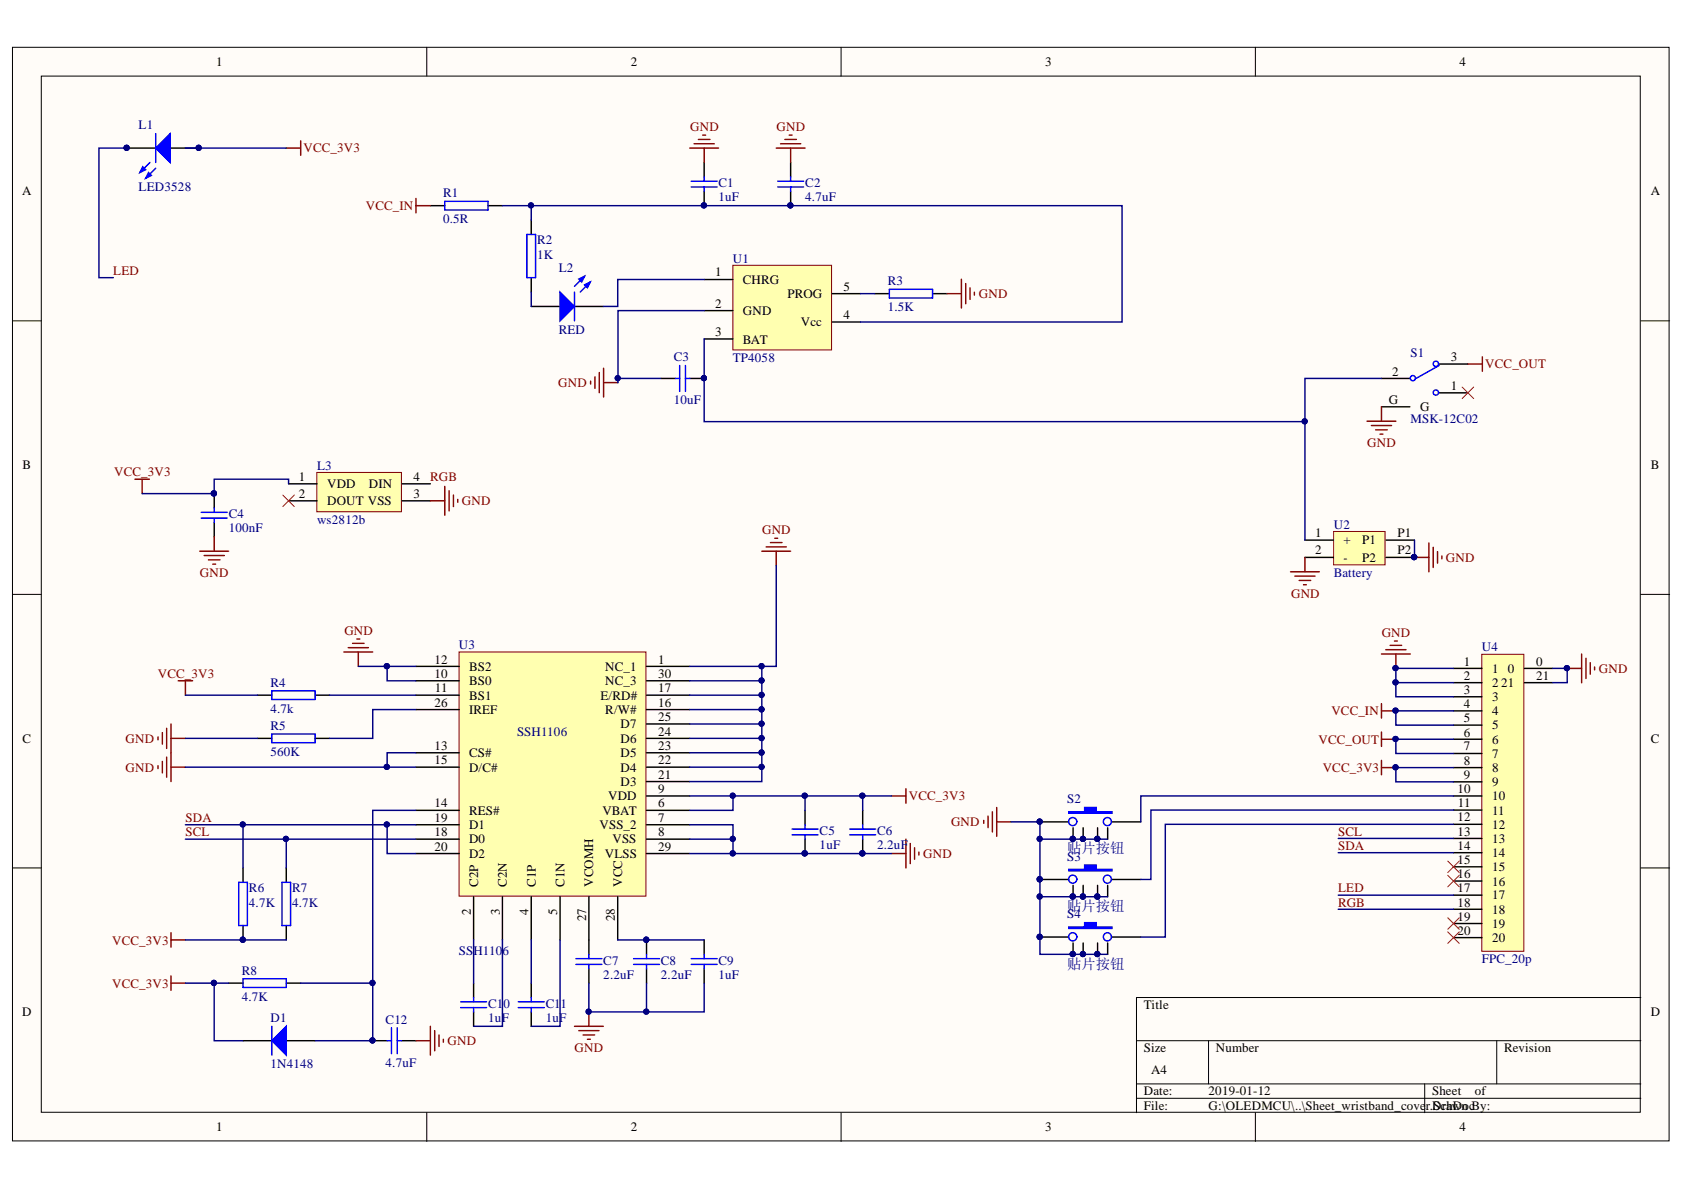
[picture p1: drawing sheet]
<svg xmlns="http://www.w3.org/2000/svg" width="297mm" height="210mm" viewBox="0 0 297 210" stroke-linecap="round" stroke-linejoin="round" font-family="sans-serif">
<defs><g id="words">
<g font-size="2.5" fill="#000080">
<text x="188.2" y="150.5">贴片按钮</text>
<text x="188.2" y="160.7">贴片按钮</text>
<text x="188.2" y="170.9">贴片按钮</text>
</g>
<g font-size="2.3">
<text x="38.2" y="11.7">1</text>
<text x="111.2" y="11.7">2</text>
<text x="184.3" y="11.7">3</text>
<text x="257.4" y="11.7">4</text>
<text x="3.9" y="34.5">A</text>
<text x="291.2" y="34.5">A</text>
<text x="126.1" y="48.8">1</text>
<text x="131" y="50">CHRG</text>
<text x="138.9" y="52.6">PROG</text>
<text x="148.8" y="51.3">5</text>
<text x="126.1" y="54.3">2</text>
<text x="126.1" y="59.3">3</text>
<text x="131" y="55.5">GND</text>
<text x="141.3" y="57.6">Vcc</text>
<text x="148.8" y="56.3">4</text>
<text x="131" y="60.6">BAT</text>
<text x="255.9" y="63.7">3</text>
<text x="245" y="71.3">G</text>
<text x="245.6" y="66.3">2</text>
<text x="255.9" y="68.8">1</text>
<text x="250.5" y="72.5">G</text>
<text x="4" y="82.7">B</text>
<text x="291.2" y="82.7">B</text>
<text x="52.7" y="84.9">1</text>
<text x="52.7" y="87.8">2</text>
<text x="57.7" y="86.1">VDD</text>
<text x="57.7" y="89.1">DOUT VSS</text>
<text x="65.1" y="86.1">DIN</text>
<text x="72.9" y="87.8">3</text>
<text x="72.9" y="84.9">4</text>
<text x="232" y="94.8">1</text>
<text x="246.5" y="94.8">P1</text>
<text x="232" y="97.8">2</text>
<text x="237" y="96">+</text>
<text x="237" y="99.1">-</text>
<text x="240.3" y="96">P1</text>
<text x="240.3" y="99.1">P2</text>
<text x="246.5" y="97.8">P2</text>
<text x="76.6" y="117.1">12</text>
<text x="76.6" y="119.6">10</text>
<text x="82.7" y="118.3">BS2</text>
<text x="106.8" y="118.3">NC_1</text>
<text x="116.1" y="117.1">1</text>
<text x="116.1" y="119.6">30</text>
<text x="258.2" y="117.4">1</text>
<text x="258.2" y="119.9">2</text>
<text x="263.2" y="118.7">1</text>
<text x="266" y="118.7">0</text>
<text x="271" y="117.4">0</text>
<text x="271" y="119.9">21</text>
<text x="76.6" y="124.7">26</text>
<text x="76.7" y="122.1">11</text>
<text x="82.7" y="120.9">BS0</text>
<text x="82.7" y="123.4">BS1</text>
<text x="82.7" y="125.9">IREF</text>
<text x="105.9" y="123.4">E/RD#</text>
<text x="106.8" y="120.9">NC_3</text>
<text x="106.8" y="125.9">R/W#</text>
<text x="116.1" y="122.1">17</text>
<text x="116.1" y="124.7">16</text>
<text x="258.2" y="122.4">3</text>
<text x="258.2" y="124.9">4</text>
<text x="263.2" y="121.2">2</text>
<text x="263.2" y="123.7">3</text>
<text x="264.8" y="121.2">21</text>
<text x="4" y="131">C</text>
<text x="109.5" y="128.5">D7</text>
<text x="109.5" y="131">D6</text>
<text x="116.1" y="127.2">25</text>
<text x="116.1" y="129.7">24</text>
<text x="258.2" y="127.4">5</text>
<text x="258.2" y="129.9">6</text>
<text x="263.2" y="126.2">4</text>
<text x="263.2" y="128.7">5</text>
<text x="263.2" y="131.2">6</text>
<text x="291.2" y="131">C</text>
<text x="76.6" y="132.3">13</text>
<text x="76.6" y="134.8">15</text>
<text x="82.7" y="133.6">CS#</text>
<text x="82.7" y="136.1">D/C#</text>
<text x="109.5" y="133.6">D5</text>
<text x="109.5" y="136.1">D4</text>
<text x="116.1" y="132.3">23</text>
<text x="116.1" y="134.8">22</text>
<text x="116.1" y="137.4">21</text>
<text x="258.2" y="132.4">7</text>
<text x="258.2" y="134.9">8</text>
<text x="258.2" y="137.4">9</text>
<text x="263.2" y="133.6">7</text>
<text x="263.2" y="136.2">8</text>
<text x="76.6" y="142.4">14</text>
<text x="82.7" y="143.7">RES#</text>
<text x="106.3" y="143.7">VBAT</text>
<text x="107.3" y="141.2">VDD</text>
<text x="109.5" y="138.6">D3</text>
<text x="116.1" y="139.9">9</text>
<text x="116.1" y="142.4">6</text>
<text x="257.1" y="139.9">10</text>
<text x="257.2" y="142.4">11</text>
<text x="263.2" y="138.7">9</text>
<text x="263.2" y="141.2">10</text>
<text x="263.2" y="143.7">11</text>
<text x="76.6" y="145">19</text>
<text x="76.6" y="147.5">18</text>
<text x="82.7" y="146.2">D1</text>
<text x="82.7" y="148.8">D0</text>
<text x="105.7" y="146.2">VSS_2</text>
<text x="108" y="148.8">VSS</text>
<text x="116.1" y="145">7</text>
<text x="116.1" y="147.5">8</text>
<text x="257.1" y="144.9">12</text>
<text x="257.1" y="147.4">13</text>
<text x="257.1" y="149.9">14</text>
<text x="263.2" y="146.1">12</text>
<text x="263.2" y="148.7">13</text>
<text x="76.6" y="150">20</text>
<text x="82.7" y="151.3">D2</text>
<text x="106.7" y="151.3">VLSS</text>
<text x="116.1" y="150">29</text>
<text x="257.1" y="152.4">15</text>
<text x="257.1" y="154.9">16</text>
<text x="263.2" y="151.1">14</text>
<text x="263.2" y="153.7">15</text>
<text x="83.1" y="161.4" transform="rotate(-90 83.1 161.4)">2</text>
<text x="84.3" y="156.4" transform="rotate(-90 84.3 156.4)">C2P</text>
<text x="88.1" y="161.4" transform="rotate(-90 88.1 161.4)">3</text>
<text x="89.4" y="156.4" transform="rotate(-90 89.4 156.4)">C2N</text>
<text x="93.2" y="161.4" transform="rotate(-90 93.2 161.4)">4</text>
<text x="94.5" y="156.4" transform="rotate(-90 94.5 156.4)">C1P</text>
<text x="98.3" y="161.4" transform="rotate(-90 98.3 161.4)">5</text>
<text x="99.6" y="156.4" transform="rotate(-90 99.6 156.4)">C1N</text>
<text x="104.6" y="156.4" transform="rotate(-90 104.6 156.4)">VCOMH</text>
<text x="109.7" y="156.4" transform="rotate(-90 109.7 156.4)">VCC</text>
<text x="257.1" y="157.4">17</text>
<text x="257.1" y="159.9">18</text>
<text x="263.2" y="156.2">16</text>
<text x="263.2" y="158.7">17</text>
<text x="263.2" y="161.2">18</text>
<text x="103.4" y="162.5" transform="rotate(-90 103.4 162.5)">27</text>
<text x="108.5" y="162.5" transform="rotate(-90 108.5 162.5)">28</text>
<text x="257.1" y="162.4">19</text>
<text x="257.1" y="164.9">20</text>
<text x="263.2" y="163.6">19</text>
<text x="263.2" y="166.2">20</text>
<text x="3.9" y="179.3">D</text>
<text x="201.8" y="178">Title</text>
<text x="291.2" y="179.3">D</text>
<text x="201.8" y="185.6">Size</text>
<text x="214.4" y="185.6">Number</text>
<text x="265.3" y="185.6">Revision</text>
<text x="203" y="189.4">A4</text>
<text x="201.8" y="193.2">Date:</text>
<text x="201.8" y="195.8">File:</text>
<text x="213.2" y="193.2">2019-01-12</text>
<text x="213.2" y="195.8">G:\OLEDMCU\..\Sheet_wristband_cover.SchDocBy:</text>
<text x="252.6" y="193.2">Sheet</text>
<text x="252.6" y="195.8">Drawn</text>
<text x="260.2" y="193.2">of</text>
<text x="38.2" y="199.6">1</text>
<text x="111.2" y="199.6">2</text>
<text x="184.3" y="199.6">3</text>
<text x="257.4" y="199.6">4</text>
</g>
<g font-size="2.3" fill="#000080">
<text x="24.4" y="22.8">L1</text>
<text x="24.4" y="33.7">LED3528</text>
<text x="78.2" y="34.7">R1</text>
<text x="126.7" y="33">C1</text>
<text x="126.7" y="35.5">1uF</text>
<text x="142" y="33">C2</text>
<text x="142" y="35.5">4.7uF</text>
<text x="78.2" y="39.3">0.5R</text>
<text x="94.7" y="43.1">R2</text>
<text x="94.7" y="45.7">1K</text>
<text x="129.3" y="46.3">U1</text>
<text x="98.6" y="48">L2</text>
<text x="156.6" y="50.3">R3</text>
<text x="98.6" y="58.9">RED</text>
<text x="156.6" y="54.9">1.5K</text>
<text x="118.9" y="63.7">C3</text>
<text x="129.3" y="63.8">TP4058</text>
<text x="248.8" y="63">S1</text>
<text x="118.9" y="71.3">10uF</text>
<text x="248.8" y="74.6">MSK-12C02</text>
<text x="55.9" y="82.8">L3</text>
<text x="40.4" y="91.4">C4</text>
<text x="40.4" y="93.9">100nF</text>
<text x="55.9" y="92.4">ws2812b</text>
<text x="235.3" y="93.2">U2</text>
<text x="235.3" y="101.8">Battery</text>
<text x="81" y="114.5">U3</text>
<text x="261.4" y="114.9">U4</text>
<text x="47.7" y="121.1">R4</text>
<text x="47.7" y="125.7">4.7k</text>
<text x="47.7" y="128.7">R5</text>
<text x="91.2" y="129.7">SSH1106</text>
<text x="47.7" y="133.3">560K</text>
<text x="188.2" y="141.7">S2</text>
<text x="144.6" y="147.2">C5</text>
<text x="144.6" y="149.8">1uF</text>
<text x="154.7" y="147.2">C6</text>
<text x="154.7" y="149.8">2.2uF</text>
<text x="188.2" y="151.8">S3</text>
<text x="43.9" y="157.4">R6</text>
<text x="43.9" y="159.9">4.7K</text>
<text x="51.5" y="157.4">R7</text>
<text x="51.5" y="159.9">4.7K</text>
<text x="188.2" y="162">S4</text>
<text x="42.6" y="171.9">R8</text>
<text x="81" y="168.4">SSH110</text>
<text x="88.7" y="168.4">6</text>
<text x="106.4" y="170.2">C7</text>
<text x="106.4" y="172.7">2.2uF</text>
<text x="116.6" y="170.2">C8</text>
<text x="116.6" y="172.7">2.2uF</text>
<text x="126.7" y="170.2">C9</text>
<text x="126.7" y="172.7">1uF</text>
<text x="261.4" y="169.9">FPC_20p</text>
<text x="42.6" y="176.5">4.7K</text>
<text x="86.1" y="177.8">C1</text>
<text x="88.8" y="177.8">0</text>
<text x="96.3" y="177.8">C1</text>
<text x="98.9" y="177.8">1</text>
<text x="47.7" y="180.3">D1</text>
<text x="68" y="180.6">C12</text>
<text x="86.1" y="180.3">1uF</text>
<text x="96.3" y="180.3">1uF</text>
<text x="47.7" y="188.4">1N4148</text>
<text x="68" y="188.2">4.7uF</text>
</g>
<g font-size="2.3" fill="#800000">
<text x="121.7" y="23.1">GND</text>
<text x="137" y="23.1">GND</text>
<text x="53.5" y="26.9">VCC_3V3</text>
<text x="64.5" y="37">VCC_IN</text>
<text x="20" y="48.5">LED</text>
<text x="172.7" y="52.6">GND</text>
<text x="262" y="65">VCC_OUT</text>
<text x="98.5" y="68.3">GND</text>
<text x="241.2" y="78.9">GND</text>
<text x="20.1" y="84">VCC_3V3</text>
<text x="75.9" y="84.9">RGB</text>
<text x="81.5" y="89.1">GND</text>
<text x="134.4" y="94.2">GND</text>
<text x="35.3" y="101.8">GND</text>
<text x="255.1" y="99.1">GND</text>
<text x="227.7" y="105.4">GND</text>
<text x="60.7" y="112">GND</text>
<text x="243.7" y="112.3">GND</text>
<text x="27.8" y="119.6">VCC_3V3</text>
<text x="282" y="118.7">GND</text>
<text x="22.2" y="131">GND</text>
<text x="232.6" y="131.2">VCC_OUT</text>
<text x="234.8" y="126.2">VCC_IN</text>
<text x="22.2" y="136.1">GND</text>
<text x="233.3" y="136.2">VCC_3V3</text>
<text x="160.3" y="141.2">VCC_3V3</text>
<text x="32.7" y="145">SDA</text>
<text x="32.7" y="147.5">SCL</text>
<text x="167.8" y="145.7">GND</text>
<text x="236" y="149.9">SDA</text>
<text x="236" y="147.4">SCL</text>
<text x="162.8" y="151.3">GND</text>
<text x="236" y="157.4">LED</text>
<text x="236" y="159.9">RGB</text>
<text x="19.8" y="166.6">VCC_3V3</text>
<text x="19.8" y="174.2">VCC_3V3</text>
<text x="78.9" y="184.4">GND</text>
<text x="101.3" y="185.6">GND</text>
</g>
</g></defs>
<g fill="#fffcf8" stroke="#000" stroke-width=".18">
<path d="M2.2 8.3h292.2v192.9h-292.2z"/>
<path d="M7.3 13.4h282v182.8h-282z"/>
</g>
<g fill="none" stroke="#000" stroke-width=".18">
<path d="M75.3 8.3v5.1M148.4 8.3v5.1M221.4 8.3v5.1M2.2 56.6h5.1M289.4 56.6h5.1M2.2 104.8h5.1M289.4 104.8h5.1M2.2 153.1h5.1M289.4 153.1h5.1M289.4 176h-88.9v20.3M75.3 196.3v5M148.4 196.3v5"/>
<path d="M200.5 183.6h88.9M200.5 191.2h88.9M200.5 193.7h88.9M213.2 183.6v7.6M221.4 196.3v5M251.3 191.2v5.1M264 183.6v7.6"/>
</g>
<path d="M81 115h32.9v43.1h-32.9z" fill="#ffffb0" stroke="#800000" stroke-width=".18"/>
<g fill="none" stroke="#000" stroke-width=".25">
<path d="M73.4 117.5h7.6M114 117.5h7.7M45.4 122.6h2.6M45.4 130.2h2.6M55.6 122.6h2.5M55.6 130.2h2.5M73.4 120.1h7.6M73.4 122.6h7.6M73.4 125.2h7.6M73.4 132.8h7.6M73.4 135.3h7.6M114 120.1h7.7"/>
<path d="M114 122.6h7.7M114 125.2h7.7M114 132.8h7.7M114 135.3h7.7M114 127.7h7.7M114 130.2h7.7M114 137.9h7.7M42.9 153.1v2.5M50.5 153.1v2.5M73.4 142.9h7.6M73.4 145.5h7.6M73.4 148h7.6"/>
<path d="M73.4 150.6h7.6M83.5 158.2v7.6M88.6 158.2v7.6M93.7 158.2v7.6M98.8 158.2v7.6M103.9 158.2v10.1M109 158.2v7.6M114 142.9h7.7M114 145.5h7.7M114 148h7.7M114 150.6h7.7M114 140.4h7.7"/>
<path d="M142 142.9v2.6M142 148v2.6M152.2 142.9v2.6M152.2 148v2.6M40.3 173.4h2.6M42.9 163.3v2.5M50.5 163.3v2.5M50.5 173.4h2.5M83.5 173.4v2.6M83.5 178.5v2.5M93.7 173.4v2.6M93.7 178.5v2.5"/>
<path d="M103.9 170.9v2.5M114 165.8v2.5M114 170.9v2.5M124.2 165.8v2.5M124.2 170.9v2.5M42.9 183.6h5.1M50.5 183.6h5.1"/>
</g>
<g fill="none" stroke="#800000" stroke-width=".25">
<path d="M134.4 97.2h5.1M135.1 96.5h3.6M135.9 95.7h2M136.7 94.9h.5M136.9 97.2v2.6M60.7 115h5M61.4 114.2h3.6M62.2 113.5h2M62.9 112.7h.6M63.2 115v2.5M27.9 130v.5M27.9 135.1v.5"/>
<path d="M28.6 129.2v2.1M28.6 134.3v2M29.4 128.5v3.5M29.4 133.5v3.6M30.2 127.7v10.2M30.2 130.2h2.5M30.2 135.3h2.5M31.4 120.1h2.6M32.7 120.1v2.5M159.8 139.1v2.6M157.3 140.4h2.5M157.3 150.6h2.5"/>
<path d="M159.8 148v5.1M160.6 148.8v3.5M161.3 149.5v2.1M162.1 150.3v.5M30.2 164.5v2.6M30.2 172.1v2.6M30.2 165.8h2.5M30.2 173.4h2.5M103.9 178.5v2.5M101.3 181h5.1M102.1 181.8h3.6M102.9 182.6h2"/>
<path d="M103.6 183.3h.5"/>
</g>
<g fill="#000080" stroke="#000080" stroke-width=".18">
<circle cx="141.9" cy="150.5" r=".47"/>
<circle cx="152.1" cy="150.5" r=".47"/>
<circle cx="114" cy="165.8" r=".46"/>
<circle cx="103.8" cy="178.4" r=".46"/>
<circle cx="42.8" cy="165.8" r=".46"/>
</g>
<g fill="none" stroke="#00f" stroke-width=".25">
<path d="M48 121.9h7.6v1.5h-7.6zM48 129.5h7.6v1.5h-7.6zM42.1 155.6h1.5v7.7h-1.5zM49.7 155.6h1.6v7.7h-1.6zM139.7 147.3h4.6M139.7 146.2h4.6M142 145.5v.7M142 147.3v.7M149.9 147.3h4.6M149.9 146.2h4.6M152.2 145.5v.7M152.2 147.3v.7"/>
<path d="M42.9 172.7h7.6v1.5h-7.6zM81.3 177.7h4.5M81.3 176.7h4.5M83.5 176v.7M83.5 177.7v.8M91.4 177.7h4.6M91.4 176.7h4.6M93.7 176v.7M93.7 177.7v.8M101.6 170.1h4.6M101.6 169.1h4.6M103.9 168.3v.8"/>
<path d="M103.9 170.1v.8M111.8 170.1h4.5M111.8 169.1h4.5M114 168.3v.8M114 170.1v.8M121.9 170.1h4.6M121.9 169.1h4.6M124.2 168.3v.8M124.2 170.1v.8"/>
</g>
<path d="M48 183.6l2.5-2.6v5.1z" fill="#00f"/>
<path d="M48 183.6l2.5-2.6v5.1zM48 181v5.1M68.3 183.6h.8M69.1 181.3v4.6M70.1 183.6h.7M70.1 181.3v4.6" fill="none" stroke="#00f" stroke-width=".25"/>
<path d="M65.7 183.6h2.6M70.8 183.6h2.6" fill="none" stroke="#000" stroke-width=".25"/>
<circle cx="65.7" cy="183.5" r=".46" fill="#000080" stroke="#000080" stroke-width=".18"/>
<path d="M73.4 183.6h2.5M75.9 181v5.1M76.7 181.8v3.5M77.4 182.6v2M78.2 183.3v.5" fill="none" stroke="#800000" stroke-width=".25"/>
<path d="M55.9 83.3h14.9v7h-14.9z" fill="#ffffb0" stroke="#800000" stroke-width=".18"/>
<path d="M75.9 36.3h2.6M86.1 36.3h2.5M37.8 87.1v2.5M37.8 92.1v2.6M50.9 85.3h5M50.9 88.3h5M70.9 85.3h5M70.9 88.3h5" fill="none" stroke="#000" stroke-width=".25"/>
<g fill="none" stroke="#800000" stroke-width=".25">
<path d="M50.5 26.1h2.5M53 24.9v2.5M23.8 84.5h2.5M25.1 84.5v2.6M35.2 97.2h5.1M36 98h3.6M36.8 98.8h2M37.5 99.5h.5M37.8 94.7v2.5M75.9 88.3h2.6M78.5 85.8v5.1M79.2 86.6v3.5"/>
<path d="M80 87.3v2.1M80.7 88.1v.5"/>
</g>
<path d="M49.9 87.3l2 2.1M51.9 87.3l-2 2.1" fill="none" stroke="#f00" stroke-width=".18"/>
<circle cx="37.7" cy="87" r=".47" fill="#000080" stroke="#000080" stroke-width=".18"/>
<path d="M78.5 35.5h7.6v1.5h-7.6zM35.5 91.4h4.6M35.5 90.4h4.6M37.8 89.6v.8M37.8 91.4v.7" fill="none" stroke="#00f" stroke-width=".25"/>
<path d="M129.3 46.8h17.4v14.9h-17.4z" fill="#ffffb0" stroke="#800000" stroke-width=".18"/>
<path d="M93.7 38.8v2.6M93.7 49v2.5M93.7 54.1h5.1M101.3 54.1h5.1M124.3 49.3h5M124.3 54.8h5M124.3 59.8h5M146.8 56.8h5M146.8 51.8h5" fill="none" stroke="#000" stroke-width=".25"/>
<path d="M73.4 35v2.5M73.4 36.3h2.5" fill="none" stroke="#800000" stroke-width=".25"/>
<path d="M92.9 41.4h1.6v7.6h-1.6z" fill="none" stroke="#00f" stroke-width=".25"/>
<path d="M98.8 51.5l2.5 2.6-2.5 2.5z" fill="#00f"/>
<path d="M98.8 51.5l2.5 2.6-2.5 2.5zM103.1 48.7l-1.8 1.8M104.1 49.7l-1.8 1.8" fill="none" stroke="#00f" stroke-width=".25"/>
<path d="M103.1 50.2l1-.5-.5 1.1z" fill="#00f"/>
<path d="M103.1 50.2l1-.5-.5 1.1z" fill="none" stroke="#00f" stroke-width=".25"/>
<path d="M102.1 49.2l1-.5-.5 1z" fill="#00f"/>
<path d="M121.9 33h4.6M121.9 32h4.6M124.2 31.2v.8M124.2 33v.7M101.3 51.5v5.1M102.1 49.2l1-.5-.5 1z" fill="none" stroke="#00f" stroke-width=".25"/>
<path d="M124.2 28.7v2.5M124.2 33.7v2.6" fill="none" stroke="#000" stroke-width=".25"/>
<circle cx="124.2" cy="36.2" r=".46" fill="#000080" stroke="#000080" stroke-width=".18"/>
<path d="M121.7 26.1h5.1M122.4 25.4h3.6M123.2 24.6h2M124 23.8h.5M124.2 26.1v2.6M104.2 67.2v.5M104.9 66.5v2M105.7 65.7v3.6M106.5 64.9v5.1M106.5 67.5h2.5" fill="none" stroke="#800000" stroke-width=".25"/>
<path d="M235.2 93.7h9.1v5.9h-9.1z" fill="#ffffb0" stroke="#800000" stroke-width=".18"/>
<path d="M139.5 28.7v2.5M139.5 33.7v2.6M154.3 51.8h2.6M164.5 51.8h2.5M116.6 66.8h2.5M121.7 66.8h2.5M230.2 95.3h5M230.2 98.3h5M244.5 95.3h5M244.5 98.3h5" fill="none" stroke="#000" stroke-width=".25"/>
<g fill="#000080" stroke="#000080" stroke-width=".18">
<circle cx="249.4" cy="98.3" r=".46"/>
<circle cx="124.2" cy="66.7" r=".46"/>
<circle cx="139.4" cy="36.2" r=".46"/>
</g>
<g fill="none" stroke="#800000" stroke-width=".25">
<path d="M136.9 26.1h5.1M137.7 25.4h3.5M138.4 24.6h2.1M139.2 23.8h.5M139.5 26.1v2.6M167 51.8h2.6M169.6 49.3v5M170.3 50v3.6M171.1 50.8v2M171.9 51.5v.5M230.2 98.3v2.6M249.5 98.3h2.5"/>
<path d="M252 95.8v5.1M252.8 96.5v3.6M253.6 97.3v2M254.3 98.1v.5M227.6 100.9h5.1M228.4 101.6h3.6M229.2 102.4h2M229.9 103.1h.5"/>
</g>
<path d="M137.2 33h4.5M137.2 32h4.5M139.5 31.2v.8M139.5 33v.7M156.9 51h7.6v1.6h-7.6zM119.1 66.8h.8M119.9 64.5v4.5M120.9 66.8h.8M120.9 64.5v4.5" fill="none" stroke="#00f" stroke-width=".25"/>
<path d="M261.4 115.4h7.4v52.4h-7.4z" fill="#ffffb0" stroke="#800000" stroke-width=".18"/>
<g fill="none" stroke="#000" stroke-width=".25">
<path d="M243.7 66.8h5.1M243.7 71.8h5M253.8 64.2h5.1M253.8 69.3h5.1M256.4 117.9h5M268.9 117.9h5M256.4 120.4h5M256.4 122.9h5M256.4 125.4h5M256.4 127.9h5M256.4 130.4h5M256.4 132.9h5"/>
<path d="M256.4 135.4h5M256.4 137.9h5M268.9 120.4h5M183.4 145h5.1M196.1 145h5.1M256.4 140.4h5M256.4 142.9h5M256.4 145.4h5M256.4 147.9h5M256.4 150.4h5M256.4 152.9h5M256.4 155.4h5"/>
<path d="M256.4 157.9h5M256.4 160.4h5M256.4 162.9h5M256.4 165.4h5"/>
</g>
<g fill="none" stroke="#800000" stroke-width=".25">
<path d="M241.1 74.3h5.1M241.9 75.1h3.6M242.7 75.8h2M243.4 76.6h.5M243.7 71.8v2.5M258.9 64.2h2.6M261.5 62.9v2.6M243.7 115.4h5.1M244.4 114.6h3.6M245.2 113.8h2M246 113.1h.5M246.2 115.4v2.5"/>
<path d="M276.4 117.9h2.6M279 115.4v5M279.7 116.1v3.6M280.5 116.9v2M281.3 117.6v.6M243.7 124.1v2.6M243.7 129.1v2.6M243.7 134.1v2.6M243.7 125.4h2.5M243.7 130.4h2.5M243.7 135.4h2.5"/>
</g>
<g fill="#000080" stroke="#000080" stroke-width=".18">
<circle cx="276.4" cy="117.8" r=".46"/>
<circle cx="246.2" cy="117.8" r=".46"/>
<circle cx="246.2" cy="125.3" r=".46"/>
<circle cx="246.2" cy="130.3" r=".46"/>
<circle cx="246.2" cy="135.3" r=".46"/>
<circle cx="183.4" cy="144.9" r=".46"/>
</g>
<g fill="none" stroke="#00f" stroke-width=".25">
<path d="M253.8 64.5l-4 2.3"/>
<circle cx="249.2" cy="66.7" r=".46"/>
<circle cx="253.3" cy="64.2" r=".47"/>
<circle cx="253.3" cy="69.2" r=".46"/>
</g>
<path d="M257.9 68.3l2 2M259.9 68.3l-2 2M255.4 154.4l2 2M255.4 151.9l2 2M257.4 154.4l-2 2M257.4 151.9l-2 2M255.4 161.9l2 2M255.4 164.4l2 2M257.4 161.9l-2 2M257.4 164.4l-2 2" fill="none" stroke="#f00" stroke-width=".18"/>
<path d="M188.5 143.2h2.8v-.8h2v.8h2.8v.2h-7.6z" fill-rule="evenodd" fill="#00f"/>
<g fill="none" stroke="#00f" stroke-width=".25">
<path d="M188.5 143.2h2.8v-.8h2v.8h2.8v.2h-7.6z"/>
<circle cx="189.2" cy="144.9" r=".72"/>
<circle cx="195.3" cy="144.9" r=".71"/>
</g>
<path d="M183.4 155.1h5.1M189.3 146v2M191.1 146v2M193.6 146v2M195.4 146v2M196.1 155.1h5.1" fill="none" stroke="#000" stroke-width=".25"/>
<g fill="#000080" stroke="#000080" stroke-width=".18">
<circle cx="189.2" cy="148" r=".46"/>
<circle cx="191" cy="148" r=".46"/>
<circle cx="193.6" cy="148" r=".46"/>
<circle cx="183.4" cy="144.9" r=".46"/>
<circle cx="183.4" cy="155.1" r=".46"/>
</g>
<path d="M188.5 153.4h2.8v-.8h2v.8h2.8v.2h-7.6z" fill-rule="evenodd" fill="#00f"/>
<g fill="none" stroke="#00f" stroke-width=".25">
<path d="M188.5 153.4h2.8v-.8h2v.8h2.8v.2h-7.6z"/>
<circle cx="189.2" cy="155.1" r=".72"/>
<circle cx="195.3" cy="155.1" r=".71"/>
</g>
<path d="M189.3 156.2v2M191.1 156.2v2M193.6 156.2v2M195.4 156.2v2M183.4 165.3h5.1M196.1 165.3h5.1" fill="none" stroke="#000" stroke-width=".25"/>
<g fill="#000080" stroke="#000080" stroke-width=".18">
<circle cx="189.2" cy="158.1" r=".47"/>
<circle cx="191" cy="158.1" r=".46"/>
<circle cx="193.5" cy="158.1" r=".46"/>
<circle cx="183.4" cy="155.1" r=".46"/>
<circle cx="183.4" cy="165.2" r=".46"/>
</g>
<path d="M188.5 163.5h2.8v-.8h2v.8h2.8v.3h-7.6z" fill-rule="evenodd" fill="#00f"/>
<g fill="none" stroke="#00f" stroke-width=".25">
<path d="M188.5 163.5h2.8v-.8h2v.8h2.8v.3h-7.6z"/>
<circle cx="189.2" cy="165.2" r=".72"/>
<circle cx="195.3" cy="165.3" r=".72"/>
</g>
<path d="M22.4 26.1h5.1M30 26.1h5.1M189.3 166.3v2M191.1 166.3v2M193.6 166.3v2M195.4 166.3v2" fill="none" stroke="#000" stroke-width=".25"/>
<g fill="#000080" stroke="#000080" stroke-width=".18">
<circle cx="189.2" cy="168.3" r=".46"/>
<circle cx="191" cy="168.3" r=".46"/>
<circle cx="193.6" cy="168.3" r=".46"/>
<circle cx="183.4" cy="165.2" r=".46"/>
<circle cx="35" cy="26.1" r=".46"/>
<circle cx="22.3" cy="26.1" r=".46"/>
</g>
<path d="M173.5 144.7v.5M174.3 144v2M175 143.2v3.5M175.8 142.4v5.1M175.8 145h2.5" fill="none" stroke="#800000" stroke-width=".25"/>
<path d="M27.5 26.1l2.5-2.5v5.1z" fill="#00f"/>
<path d="M26.4 28.7l-1.7 1.7M27.5 26.1l2.5-2.5v5.1zM27.5 29.7l-1.8 1.8" fill="none" stroke="#00f" stroke-width=".25"/>
<path d="M25.2 29.4l.5 .5-1 .5z" fill="#00f"/>
<path d="M25.2 29.4l.5 .5-1 .5z" fill="none" stroke="#00f" stroke-width=".25"/>
<path d="M26.2 30.4l.5 .5-1 .6z" fill="#00f"/>
<path d="M26.2 30.4l.5 .5-1 .6zM27.5 23.6v5.1" fill="none" stroke="#00f" stroke-width=".25"/>
<g fill="#000080" stroke="#000080" stroke-width=".18">
<circle cx="35" cy="26.1" r=".46"/>
<circle cx="22.3" cy="26.1" r=".46"/>
<circle cx="134.3" cy="135.3" r=".46"/>
<circle cx="134.3" cy="132.7" r=".46"/>
<circle cx="134.3" cy="130.2" r=".46"/>
<circle cx="134.3" cy="127.7" r=".46"/>
<circle cx="134.3" cy="125.1" r=".46"/>
<circle cx="134.3" cy="122.6" r=".46"/>
<circle cx="134.3" cy="120" r=".46"/>
<circle cx="134.3" cy="117.5" r=".46"/>
<circle cx="129.2" cy="140.3" r=".46"/>
<circle cx="141.9" cy="140.3" r=".46"/>
<circle cx="152.1" cy="140.3" r=".46"/>
<circle cx="129.2" cy="150.5" r=".46"/>
<circle cx="141.9" cy="150.5" r=".47"/>
<circle cx="152.1" cy="150.5" r=".47"/>
<circle cx="129.2" cy="148" r=".46"/>
<circle cx="114" cy="165.8" r=".46"/>
<circle cx="114" cy="178.4" r=".46"/>
<circle cx="103.8" cy="178.4" r=".46"/>
<circle cx="68.2" cy="117.5" r=".47"/>
<circle cx="68.2" cy="135.3" r=".46"/>
<circle cx="68.2" cy="145.4" r=".46"/>
<circle cx="42.8" cy="145.4" r=".46"/>
<circle cx="50.4" cy="148" r=".46"/>
<circle cx="42.8" cy="165.8" r=".46"/>
<circle cx="37.7" cy="173.4" r=".47"/>
<circle cx="65.7" cy="173.4" r=".46"/>
<circle cx="65.7" cy="183.5" r=".46"/>
<circle cx="37.7" cy="87" r=".47"/>
<circle cx="93.7" cy="36.2" r=".46"/>
<circle cx="249.4" cy="98.3" r=".46"/>
<circle cx="124.2" cy="36.2" r=".46"/>
<circle cx="139.4" cy="36.2" r=".46"/>
<circle cx="109" cy="66.7" r=".46"/>
<circle cx="124.2" cy="66.7" r=".46"/>
<circle cx="230.1" cy="74.3" r=".46"/>
<circle cx="276.4" cy="117.8" r=".46"/>
<circle cx="246.2" cy="120.4" r=".46"/>
<circle cx="246.2" cy="125.3" r=".46"/>
<circle cx="246.2" cy="130.3" r=".46"/>
<circle cx="246.2" cy="135.3" r=".46"/>
<circle cx="246.2" cy="117.8" r=".46"/>
<circle cx="193.6" cy="148" r=".46"/>
<circle cx="191" cy="148" r=".46"/>
<circle cx="189.2" cy="148" r=".46"/>
<circle cx="183.4" cy="148" r=".46"/>
<circle cx="193.5" cy="158.1" r=".46"/>
<circle cx="191" cy="158.1" r=".46"/>
<circle cx="189.2" cy="158.1" r=".47"/>
<circle cx="183.4" cy="158.1" r=".46"/>
<circle cx="193.6" cy="168.3" r=".46"/>
<circle cx="191" cy="168.3" r=".46"/>
<circle cx="189.2" cy="168.3" r=".46"/>
<circle cx="183.4" cy="165.2" r=".46"/>
<circle cx="183.4" cy="155.1" r=".46"/>
<circle cx="183.4" cy="144.9" r=".46"/>
</g>
<g fill="none" stroke="#000080" stroke-width=".25">
<path d="M22.5 26.1h-5v22.9h2.5M32.7 26.1h17.8M88.6 36.3h109.3v20.5h-46.1M93.7 36.3v2.5M93.7 51.5v2.6M124.3 49.3h-15.3v4.8h-2.6M124.3 54.8h-15.3v12M124.3 59.8l-.1 14.6h106v20.9M151.8 51.8h2.5M116.6 66.8h-7.6v.7M243.7 66.8h-13.5v7.6M50.9 85.3v-.8h-13.1v2.6h-12.7"/>
<path d="M136.9 99.8v17.7h-2.5v20.4h-12.7M249.5 95.3v3M63.2 117.5h10.2M68.3 117.5v2.6h5.1M121.7 117.5h12.7M256.4 117.9h-10.2v2.5h10.2M273.9 117.9h2.5v2.5h-2.5M32.7 122.6h12.7M32.7 130.2h12.7M58.1 122.6h15.3M68.3 135.3h5.1M73.4 125.2h-7.7v5h-7.6"/>
<path d="M73.4 132.8h-5.1v2.5h-35.6M121.7 120.1h12.7M121.7 122.6h12.7M121.7 125.2h12.7M121.7 127.7h12.7M121.7 130.2h12.7M121.7 132.8h12.7M121.7 135.3h12.7M246.2 120.4v2.5h10.2M256.4 125.4h-10.2v2.5h10.2M256.4 130.4h-10.2v2.5h10.2M256.4 135.4h-10.2v2.5h10.2"/>
<path d="M32.7 145.5h40.7M32.7 148h40.7M42.9 145.5v7.6M50.5 148v5.1M68.3 145.5v5.1h5.1M73.4 142.9h-7.7v30.5h-12.7M121.7 140.4h35.6M121.7 150.6h35.6M121.7 145.5h7.6v5.1M121.7 148h7.6M129.3 140.4v2.5h-7.6M142 140.4v2.5"/>
<path d="M152.2 140.4v2.5M178.3 145h5.1v23.3h12M183.4 148h12M183.4 158.2h12M236 147.9h20.4M236 150.4h20.4M236 157.9h20.4M256.4 140.4h-55.2v4.6M256.4 142.9h-53.4v12.2h-1.8M256.4 145.4h-50.9v19.9h-4.3M32.7 165.8h17.8M32.7 173.4h7.6"/>
<path d="M37.8 173.4v10.2h5.1M65.7 173.4v10.2h-10.1M83.5 165.8v7.6M88.6 165.8v15.2h-5.1M93.7 165.8v7.6M98.8 165.8v15.2h-5.1M103.9 173.4v5.1h10.1v-5.1M109 165.8h15.2M124.2 173.4v5.1h-10.2M236 160.4h20.4"/>
</g>
<use href="#words"/>
</svg>
